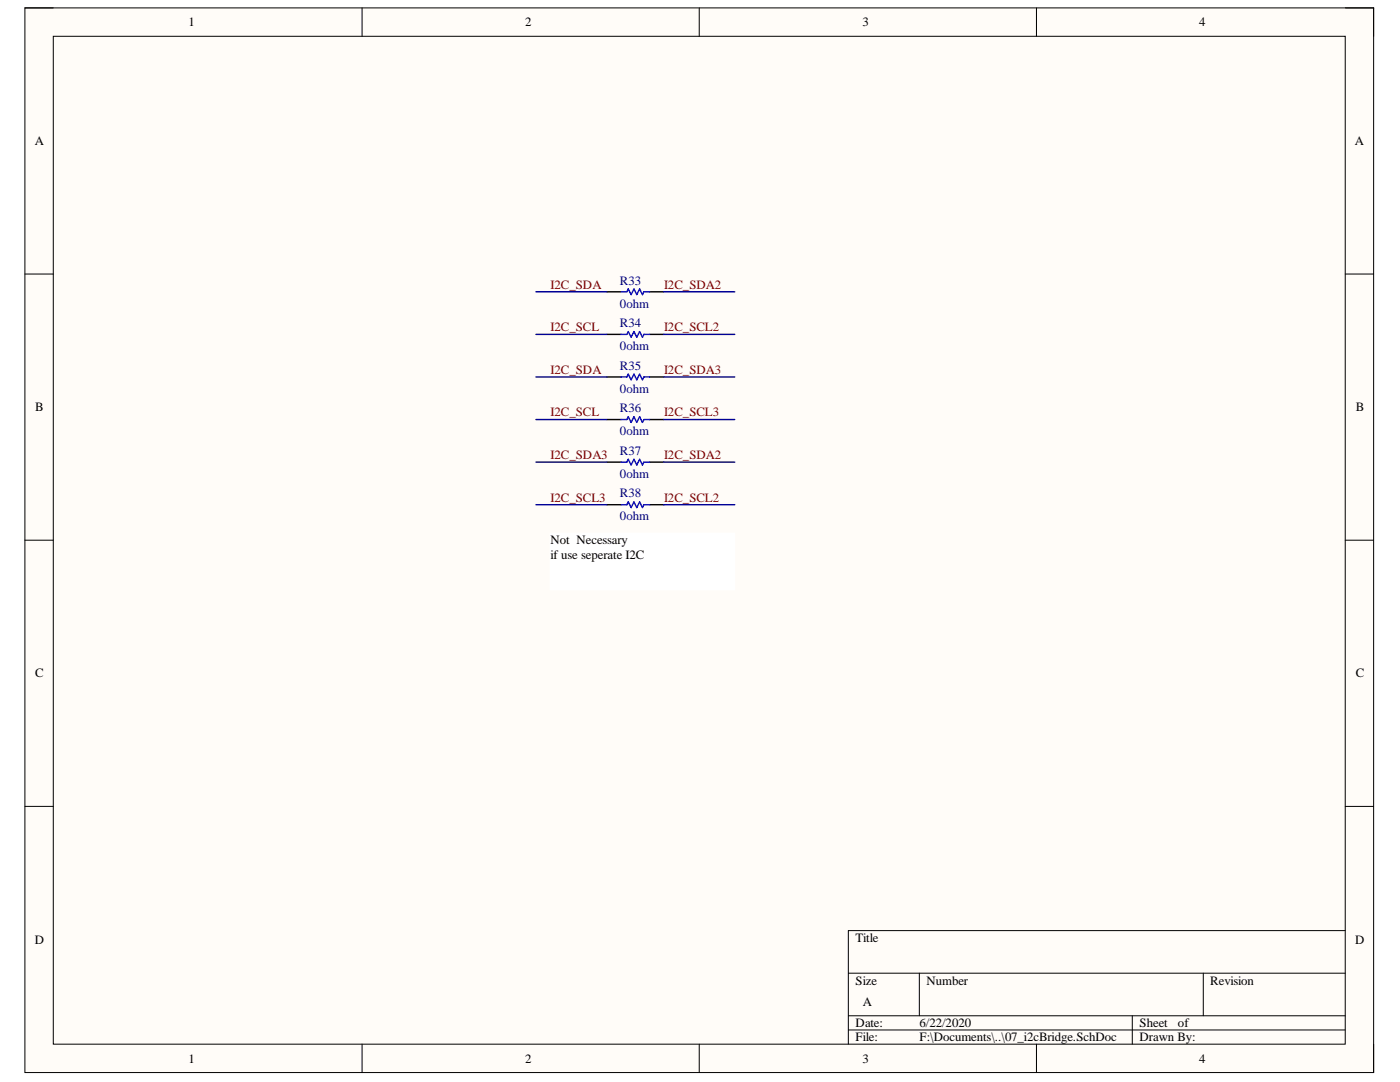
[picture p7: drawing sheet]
<svg xmlns="http://www.w3.org/2000/svg" width="279mm" height="216mm" viewBox="0 0 279 216" stroke-linecap="round" stroke-linejoin="round" font-family="sans-serif">
<defs><g id="words">
<g font-size="2.5">
<text x="37.6" y="5.2">1</text>
<text x="104.8" y="5.2">2</text>
<text x="172.1" y="5.2">3</text>
<text x="239.3" y="5.2">4</text>
<text x="6.9" y="29">A</text>
<text x="270.4" y="29">A</text>
<text x="7" y="82.1">B</text>
<text x="270.6" y="82.1">B</text>
<text x="109.9" y="108.6">Not Necessary</text>
<text x="109.9" y="111.5">if use seperate I2C</text>
<text x="7" y="135.2">C</text>
<text x="270.6" y="135.2">C</text>
<text x="6.9" y="188.3">D</text>
<text x="170.8" y="187.9">Title</text>
<text x="270.5" y="188.3">D</text>
<text x="170.8" y="196.5">Size</text>
<text x="184.9" y="196.5">Number</text>
<text x="241.5" y="196.5">Revision</text>
<text x="172.2" y="200.7">A</text>
<text x="170.8" y="204.9">Date:</text>
<text x="170.8" y="207.8">File:</text>
<text x="183.5" y="204.9">6/22/2020</text>
<text x="183.5" y="207.8">F:\Documents\..\07_i2cBridge.SchDoc</text>
<text x="227.4" y="204.9">Sheet</text>
<text x="227.4" y="207.8">Drawn By:</text>
<text x="235.1" y="204.9">of</text>
<text x="37.6" y="212">1</text>
<text x="104.8" y="212">2</text>
<text x="172.1" y="212">3</text>
<text x="239.3" y="212">4</text>
</g>
<g font-size="2.5" fill="#800000">
<text x="109.9" y="57.7">I2C_SDA</text>
<text x="132.5" y="57.7">I2C_SDA2</text>
<text x="109.9" y="66.1">I2C_SCL</text>
<text x="132.5" y="66.1">I2C_SCL2</text>
<text x="109.9" y="74.6">I2C_SDA</text>
<text x="132.5" y="74.6">I2C_SDA3</text>
<text x="109.9" y="83.1">I2C_SCL</text>
<text x="132.5" y="83.1">I2C_SCL3</text>
<text x="109.9" y="91.6">I2C_SDA3</text>
<text x="132.5" y="91.6">I2C_SDA2</text>
<text x="109.9" y="100.2">I2C_SCL3</text>
<text x="132.5" y="100.2">I2C_SCL2</text>
</g>
<g font-size="2.5" fill="#000080">
<text x="123.7" y="56.8">R33</text>
<text x="123.7" y="61.4">0ohm</text>
<text x="123.7" y="65.3">R34</text>
<text x="123.7" y="69.8">0ohm</text>
<text x="123.7" y="73.8">R35</text>
<text x="123.7" y="78.4">0ohm</text>
<text x="123.7" y="82.3">R36</text>
<text x="123.7" y="86.8">0ohm</text>
<text x="123.7" y="95.4">0ohm</text>
<text x="123.7" y="90.8">R37</text>
<text x="123.7" y="99.3">R38</text>
<text x="123.7" y="103.8">0ohm</text>
</g>
</g></defs>
<path d="M5 1.6h269.1v212.4h-269.1z" fill-rule="evenodd" fill="#fffcf8"/>
<path d="M5 1.6h269.1v212.4h-269.1z" fill="none" stroke="#000" stroke-width=".2"/>
<path d="M10.6 7.2h257.9v201.2h-257.9z" fill-rule="evenodd" fill="#fffcf8"/>
<g fill="none" stroke="#000" stroke-width=".2">
<path d="M5 1.6h5.6M10.6 7.2h257.9v201.2h-257.9zM72.3 1.6v5.6M139.5 1.6v5.6M206.8 1.6v5.6M268.5 1.6h5.6v5.6M5 54.7h5.6M268.5 54.7h5.6M5 107.8h5.6M268.5 107.8h5.6M5 160.9h5.6M268.5 160.9h5.6"/>
<path d="M169.3 194.2h99.2M183.5 194.2v8.5M240.1 194.2v8.5M268.5 185.7h-99.2v22.7M72.3 208.4v5.6M139.5 208.4v5.6M169.3 202.7h99.2M169.3 205.5h99.2M206.8 208.4v5.6M226 202.7v5.7M274.1 208.4v5.6"/>
</g>
<path d="M121.1 58.2h2.9M129.6 58.2h2.9M121.1 66.7h2.9M129.6 66.7h2.9" fill="none" stroke="#000" stroke-width=".28"/>
<path d="M124 58.2h1.1l.3-.5 .6 1.1 .5-1.1 .6 1.1 .5-1.1 .6 1.1 .3-.6h1.1M124 66.7h1.1l.3-.5 .6 1.1 .5-1.1 .6 1.1 .5-1.1 .6 1.1 .3-.6h1.1" fill="none" stroke="#00f" stroke-width=".28"/>
<path d="M109.8 106.4h36.8v11.3h-36.8z" fill-rule="evenodd" fill="#fff"/>
<path d="M109.8 106.4h36.8v11.3h-36.8z" fill="none" stroke="#fff" stroke-width=".2"/>
<path d="M121.1 75.2h2.9M129.6 75.2h2.9M121.1 83.7h2.9M121.1 92.2h2.9M129.6 83.7h2.9M129.6 92.2h2.9M121.1 100.7h2.9M129.6 100.7h2.9" fill="none" stroke="#000" stroke-width=".28"/>
<path d="M124 75.2h1.1l.3-.5 .6 1.1 .5-1.1 .6 1.1 .5-1.1 .6 1.1 .3-.6h1.1M124 83.7h1.1l.3-.5 .6 1.1 .5-1.1 .6 1.1 .5-1.1 .6 1.1 .3-.6h1.1M124 92.2h1.1l.3-.6 .6 1.2 .5-1.2 .6 1.2 .5-1.2 .6 1.2 .3-.6h1.1M124 100.7h1.1l.3-.6 .6 1.2 .5-1.2 .6 1.2 .5-1.2 .6 1.2 .3-.6h1.1" fill="none" stroke="#00f" stroke-width=".28"/>
<path d="M107 58.2h14.1M132.5 58.2h14.1M107 75.2h14.1M107 66.7h14.1M132.5 75.2h14.1M132.5 66.7h14.1M107 92.2h14.1M107 83.7h14.1M132.5 92.2h14.1M132.5 83.7h14.1M107 100.7h14.1M132.5 100.7h14.1" fill="none" stroke="#000080" stroke-width=".28"/>
<use href="#words"/>
</svg>
